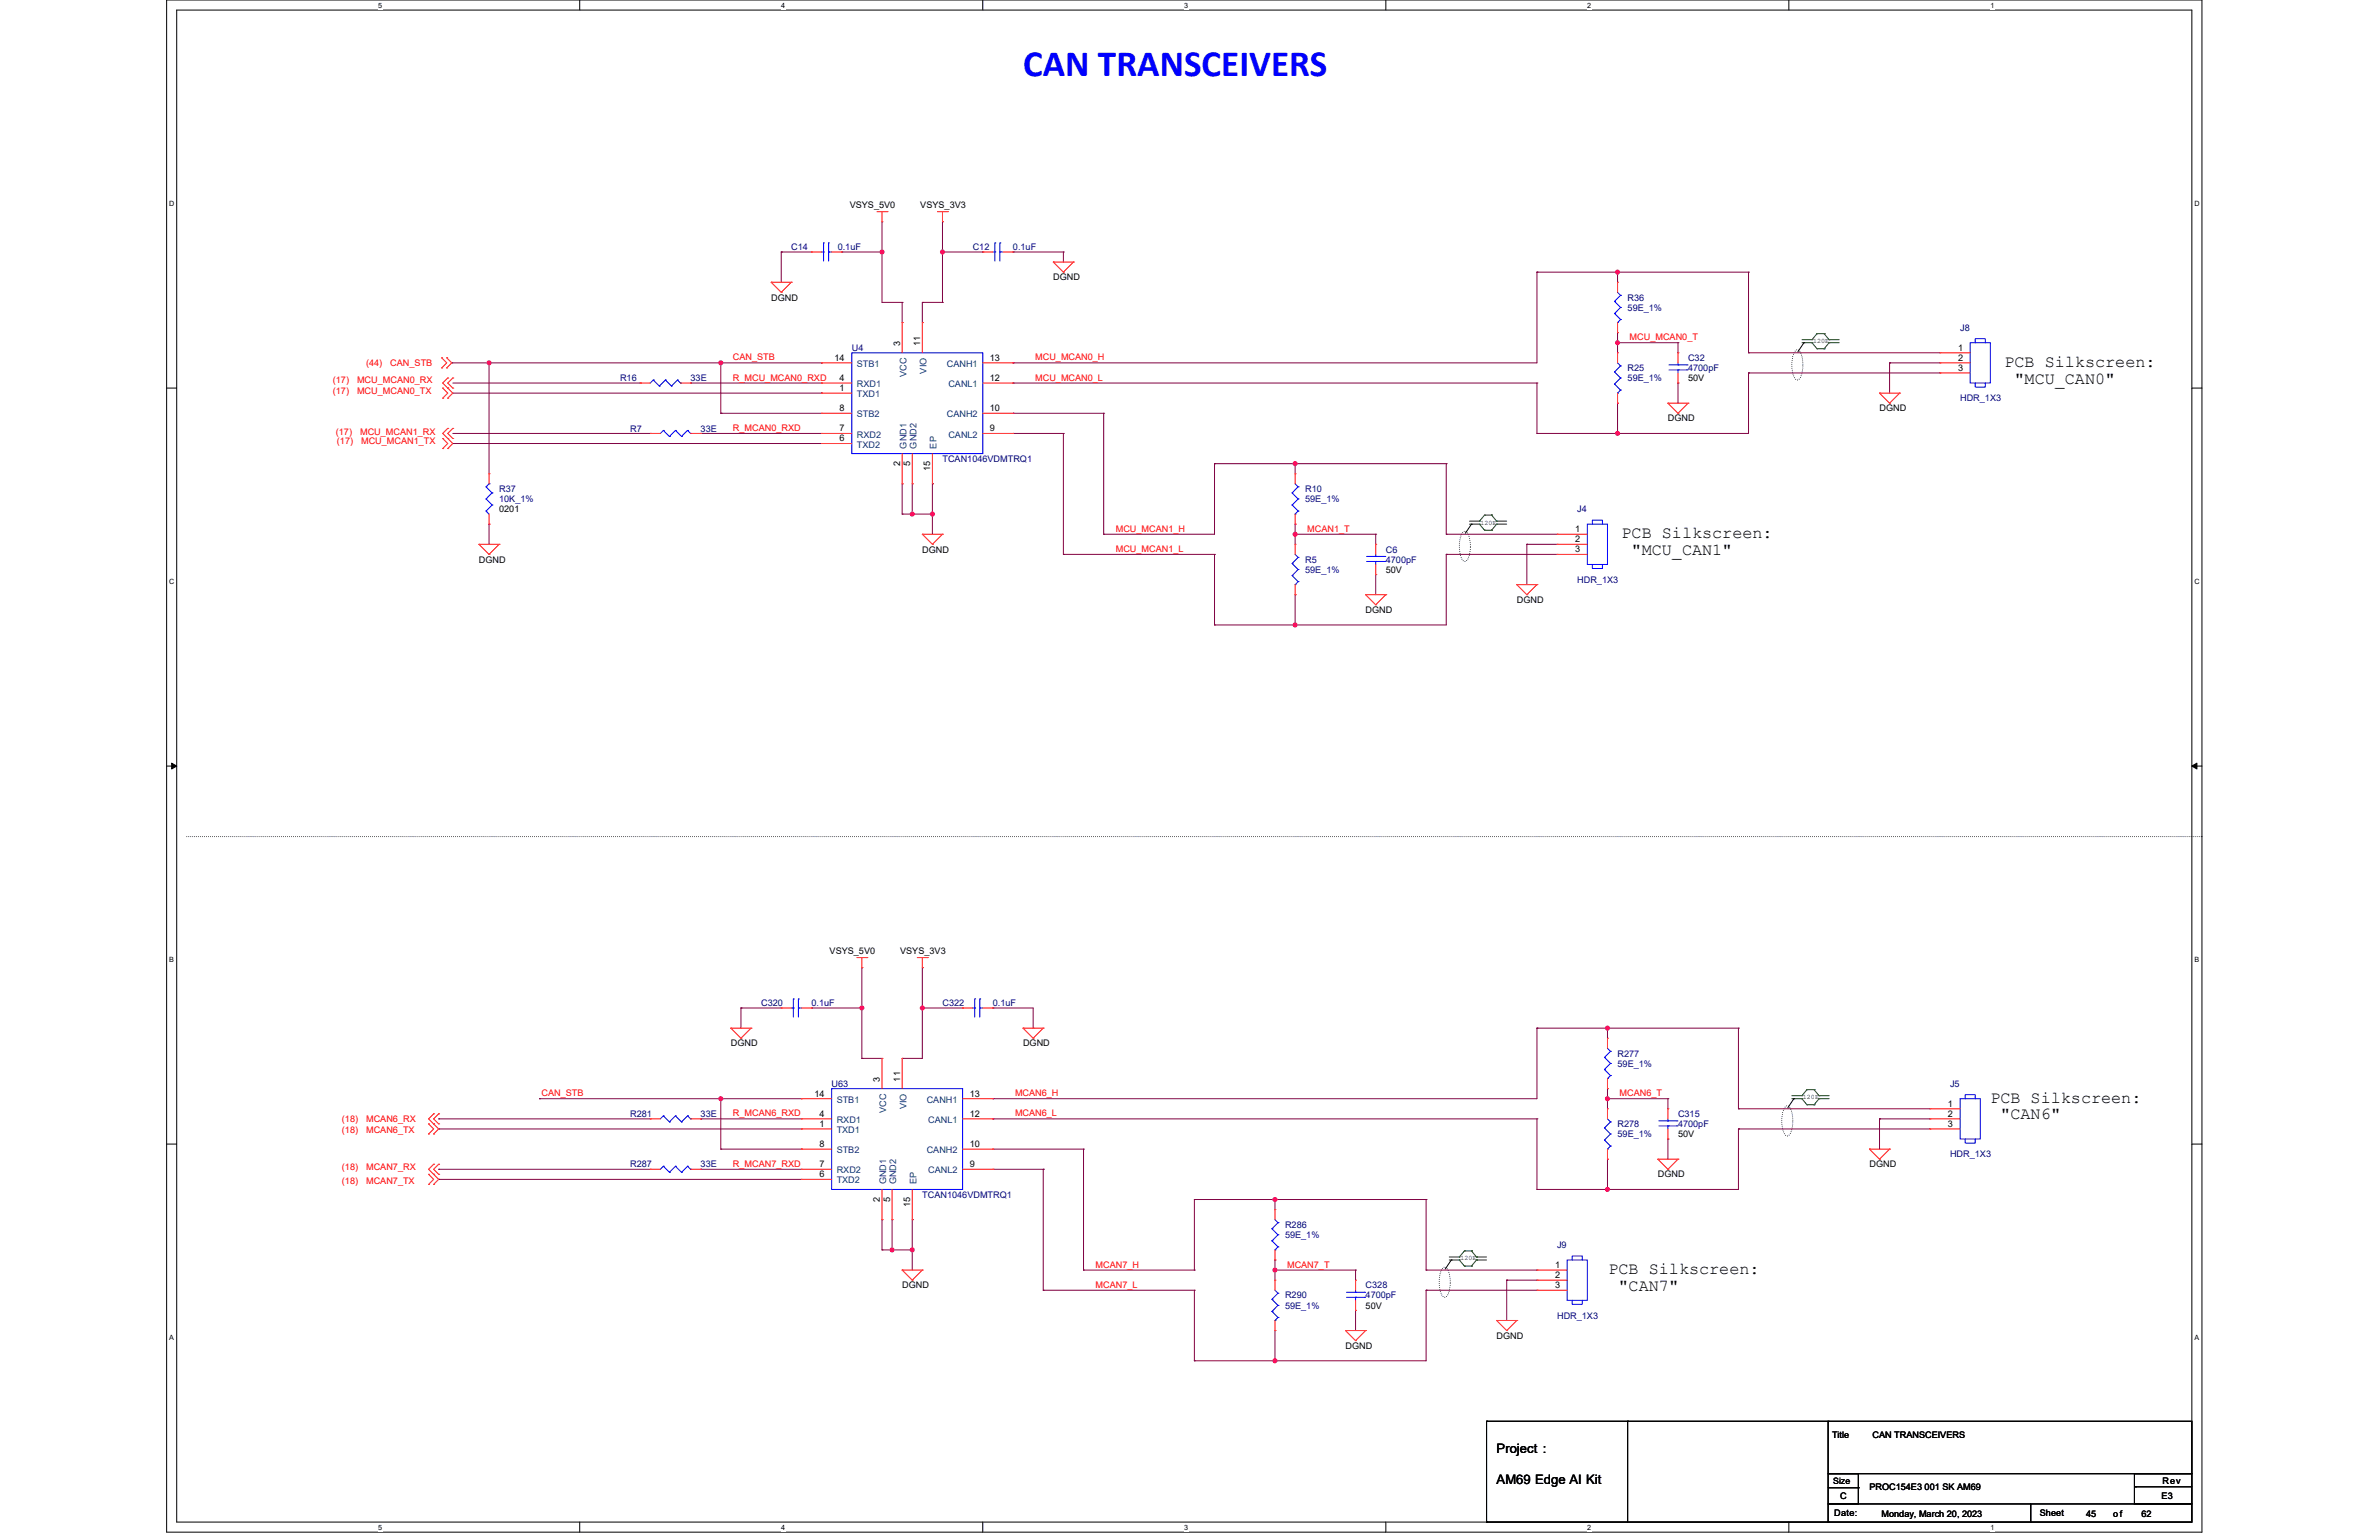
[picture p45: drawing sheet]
<svg xmlns="http://www.w3.org/2000/svg" width="432mm" height="279mm" viewBox="0 0 432 279" stroke-linecap="round" stroke-linejoin="round" font-family="sans-serif">
<defs><g id="words">
<text font-size="6.7" fill="#00f" x="185.7" y="13.7">CAN TRANSCEIVERS</text>
<g font-size="3">
<text x="363.8" y="66.5">PCB Silkscreen:</text>
<text x="365.6" y="69.6">&quot;MCU_CAN0&quot;</text>
<text x="294.3" y="97.6">PCB Silkscreen:</text>
<text x="296.2" y="100.7">&quot;MCU_CAN1&quot;</text>
<text x="361.3" y="200.1">PCB Silkscreen:</text>
<text x="363.1" y="203.1">&quot;CAN6&quot;</text>
<text x="291.9" y="231.1">PCB Silkscreen:</text>
<text x="293.8" y="234.2">&quot;CAN7&quot;</text>
</g>
<g font-size="2.4">
<text x="271.6" y="263.7">Project :</text>
<text x="271.6" y="269.2">AM69 Edge AI Kit</text>
</g>
<g font-size="1.6">
<text x="154.2" y="37.7">VSYS_5V0</text>
<text x="167" y="37.7">VSYS_3V3</text>
<text x="191.2" y="50.9">DGND</text>
<text x="140" y="54.5">DGND</text>
<text x="151.5" y="65.5">14</text>
<text x="163.4" y="62.7" transform="rotate(-90 163.4 62.7)">3</text>
<text x="167" y="62.7" transform="rotate(-90 167 62.7)">11</text>
<text x="179.7" y="65.5">13</text>
<text x="355.4" y="63.6">1</text>
<text x="355.4" y="65.5">2</text>
<text x="152.4" y="70.9">1</text>
<text x="152.4" y="69.1">4</text>
<text x="179.7" y="69.1">12</text>
<text x="306.4" y="69.2">50V</text>
<text x="355.4" y="67.3">3</text>
<text x="152.4" y="74.6">8</text>
<text x="179.7" y="74.6">10</text>
<text x="302.7" y="76.5">DGND</text>
<text x="341.1" y="74.6">DGND</text>
<text x="152.4" y="80.1">6</text>
<text x="152.4" y="78.3">7</text>
<text x="179.7" y="78.3">9</text>
<text x="163.4" y="84.5" transform="rotate(-90 163.4 84.5)">2</text>
<text x="165.2" y="84.5" transform="rotate(-90 165.2 84.5)">5</text>
<text x="168.9" y="85.4" transform="rotate(-90 168.9 85.4)">15</text>
<text x="90.6" y="92.9">0201</text>
<text x="167.4" y="100.2">DGND</text>
<text x="285.9" y="96.6">1</text>
<text x="285.9" y="98.4">2</text>
<text x="285.9" y="100.2">3</text>
<text x="86.9" y="102.1">DGND</text>
<text x="251.5" y="103.9">50V</text>
<text x="247.9" y="111.2">DGND</text>
<text x="275.3" y="109.4">DGND</text>
<text x="150.6" y="173">VSYS_5V0</text>
<text x="163.4" y="173">VSYS_3V3</text>
<text x="132.7" y="189.9">DGND</text>
<text x="185.7" y="189.9">DGND</text>
<text x="159.7" y="196.2" transform="rotate(-90 159.7 196.2)">3</text>
<text x="163.4" y="196.2" transform="rotate(-90 163.4 196.2)">11</text>
<text x="147.8" y="199">14</text>
<text x="148.7" y="202.6">4</text>
<text x="176" y="202.6">12</text>
<text x="176" y="199">13</text>
<text x="353.6" y="200.8">1</text>
<text x="353.6" y="202.6">2</text>
<text x="148.7" y="204.5">1</text>
<text x="148.7" y="208.1">8</text>
<text x="176" y="208.1">10</text>
<text x="304.6" y="206.3">50V</text>
<text x="353.6" y="204.5">3</text>
<text x="148.7" y="213.6">6</text>
<text x="148.7" y="211.8">7</text>
<text x="176" y="211.8">9</text>
<text x="300.9" y="213.6">DGND</text>
<text x="339.3" y="211.8">DGND</text>
<text x="159.7" y="218" transform="rotate(-90 159.7 218)">2</text>
<text x="161.5" y="218" transform="rotate(-90 161.5 218)">5</text>
<text x="165.2" y="218.9" transform="rotate(-90 165.2 218.9)">15</text>
<text x="163.7" y="233.7">DGND</text>
<text x="282.2" y="230.1">1</text>
<text x="282.2" y="231.9">2</text>
<text x="282.2" y="233.7">3</text>
<text x="247.9" y="237.4">50V</text>
<text x="244.2" y="244.7">DGND</text>
<text x="271.6" y="242.9">DGND</text>
<text x="332.5" y="260.8">Title</text>
<text x="339.9" y="260.8">CAN TRANSCEIVERS</text>
<text x="332.7" y="269.2">Size</text>
<text x="392.5" y="269.2">Rev</text>
<text x="332.9" y="275.1">Date:</text>
<text x="334" y="272">C</text>
<text x="339.3" y="270.3">PROC154E3 001 SK AM69</text>
<text x="341.5" y="275.3">Monday, March 20, 2023</text>
<text x="370.2" y="275.1">Sheet</text>
<text x="378.6" y="275.3">45</text>
<text x="383.6" y="275.3">of</text>
<text x="388.7" y="275.3">62</text>
<text x="392.3" y="272">E3</text>
</g>
<g font-size="1.6" fill="#000080">
<text x="143.6" y="45.4">C14</text>
<text x="152" y="45.4">0.1uF</text>
<text x="176.5" y="45.4">C12</text>
<text x="183.9" y="45.4">0.1uF</text>
<text x="295.4" y="54.5">R36</text>
<text x="295.4" y="56.3">59E_1%</text>
<text x="154.6" y="63.7">U4</text>
<text x="306.4" y="65.5">C32</text>
<text x="355.8" y="60">J8</text>
<text x="112.5" y="69.2">R16</text>
<text x="125.3" y="69.2">33E</text>
<text x="295.4" y="67.3">R25</text>
<text x="295.4" y="69.2">59E_1%</text>
<text x="306.4" y="67.3">4700pF</text>
<text x="355.8" y="72.8">HDR_1X3</text>
<text x="114.4" y="78.3">R7</text>
<text x="127.2" y="78.3">33E</text>
<text x="171.1" y="83.8">TCAN1046VDMTRQ1</text>
<text x="90.6" y="89.3">R37</text>
<text x="236.9" y="89.3">R10</text>
<text x="90.6" y="91.1">10K_1%</text>
<text x="236.9" y="91.1">59E_1%</text>
<text x="286.3" y="92.9">J4</text>
<text x="251.5" y="100.2">C6</text>
<text x="236.9" y="102.1">R5</text>
<text x="236.9" y="103.9">59E_1%</text>
<text x="251.5" y="102.1">4700pF</text>
<text x="286.3" y="105.7">HDR_1X3</text>
<text x="138.1" y="182.5">C320</text>
<text x="147.3" y="182.5">0.1uF</text>
<text x="171.1" y="182.5">C322</text>
<text x="180.2" y="182.5">0.1uF</text>
<text x="293.6" y="191.7">R277</text>
<text x="150.9" y="197.2">U63</text>
<text x="293.6" y="193.5">59E_1%</text>
<text x="353.9" y="197.2">J5</text>
<text x="114.4" y="202.7">R281</text>
<text x="127.2" y="202.7">33E</text>
<text x="304.6" y="202.7">C315</text>
<text x="293.6" y="204.5">R278</text>
<text x="293.6" y="206.3">59E_1%</text>
<text x="304.6" y="204.5">4700pF</text>
<text x="353.9" y="210">HDR_1X3</text>
<text x="114.4" y="211.8">R287</text>
<text x="127.2" y="211.8">33E</text>
<text x="167.4" y="217.3">TCAN1046VDMTRQ1</text>
<text x="233.2" y="222.8">R286</text>
<text x="233.2" y="224.6">59E_1%</text>
<text x="282.6" y="226.4">J9</text>
<text x="247.9" y="233.7">C328</text>
<text x="233.2" y="235.6">R290</text>
<text x="233.2" y="237.4">59E_1%</text>
<text x="247.9" y="235.6">4700pF</text>
<text x="282.6" y="239.2">HDR_1X3</text>
</g>
<g font-size="1.6" fill="#f00">
<text x="133" y="65.4">CAN_STB</text>
<text x="187.9" y="65.4">MCU_MCAN0_H</text>
<text x="295.8" y="61.7">MCU_MCAN0_T</text>
<text x="60.4" y="71.5">(17)</text>
<text x="60.4" y="69.5">(17)</text>
<text x="64.8" y="71.5">MCU_MCAN0_TX</text>
<text x="64.8" y="69.5">MCU_MCAN0_RX</text>
<text x="66.5" y="66.4">(44)</text>
<text x="70.8" y="66.4">CAN_STB</text>
<text x="133" y="69.1">R_MCU_MCAN0_RXD</text>
<text x="187.9" y="69.1">MCU_MCAN0_L</text>
<text x="61" y="78.8">(17)</text>
<text x="61.2" y="80.5">(17)</text>
<text x="65.4" y="78.8">MCU_MCAN1_RX</text>
<text x="65.5" y="80.5">MCU_MCAN1_TX</text>
<text x="133" y="78.2">R_MCAN0_RXD</text>
<text x="202.5" y="100.2">MCU_MCAN1_L</text>
<text x="202.5" y="96.5">MCU_MCAN1_H</text>
<text x="237.3" y="96.5">MCAN1_T</text>
<text x="62.1" y="203.6">(18)</text>
<text x="66.5" y="203.6">MCAN6_RX</text>
<text x="98.3" y="198.9">CAN_STB</text>
<text x="133" y="202.6">R_MCAN6_RXD</text>
<text x="184.2" y="202.6">MCAN6_L</text>
<text x="184.2" y="198.9">MCAN6_H</text>
<text x="294" y="198.9">MCAN6_T</text>
<text x="62.1" y="205.6">(18)</text>
<text x="66.5" y="205.6">MCAN6_TX</text>
<text x="62.1" y="214.7">(18)</text>
<text x="62.1" y="212.3">(18)</text>
<text x="66.5" y="214.7">MCAN7_TX</text>
<text x="66.5" y="212.3">MCAN7_RX</text>
<text x="133" y="211.7">R_MCAN7_RXD</text>
<text x="198.9" y="233.7">MCAN7_L</text>
<text x="198.9" y="230">MCAN7_H</text>
<text x="233.6" y="230">MCAN7_T</text>
</g>
<g font-size="1.6" fill="#004080">
<text x="155.5" y="70.2">RXD1</text>
<text x="155.5" y="66.6">STB1</text>
<text x="164.5" y="68.4" transform="rotate(-90 164.5 68.4)">VCC</text>
<text x="168.2" y="67.8" transform="rotate(-90 168.2 67.8)">VIO</text>
<text x="171.9" y="66.6">CANH1</text>
<text x="172.1" y="70.2">CANL1</text>
<text x="155.5" y="72.1">TXD1</text>
<text x="155.5" y="75.7">STB2</text>
<text x="171.9" y="75.7">CANH2</text>
<text x="155.5" y="81.2">TXD2</text>
<text x="155.5" y="79.4">RXD2</text>
<text x="164.5" y="81.4" transform="rotate(-90 164.5 81.4)">GND1</text>
<text x="166.3" y="81.4" transform="rotate(-90 166.3 81.4)">GND2</text>
<text x="170" y="81.4" transform="rotate(-90 170 81.4)">EP</text>
<text x="172.1" y="79.4">CANL2</text>
<text x="151.9" y="203.7">RXD1</text>
<text x="151.9" y="200.1">STB1</text>
<text x="160.9" y="201.9" transform="rotate(-90 160.9 201.9)">VCC</text>
<text x="164.5" y="201.3" transform="rotate(-90 164.5 201.3)">VIO</text>
<text x="168.2" y="200.1">CANH1</text>
<text x="168.5" y="203.7">CANL1</text>
<text x="151.9" y="205.6">TXD1</text>
<text x="151.9" y="209.2">STB2</text>
<text x="168.2" y="209.2">CANH2</text>
<text x="151.9" y="214.7">TXD2</text>
<text x="151.9" y="212.9">RXD2</text>
<text x="160.9" y="214.9" transform="rotate(-90 160.9 214.9)">GND1</text>
<text x="162.7" y="214.9" transform="rotate(-90 162.7 214.9)">GND2</text>
<text x="166.3" y="214.9" transform="rotate(-90 166.3 214.9)">EP</text>
<text x="168.5" y="212.9">CANL2</text>
</g>
<g font-size="1.3">
<text x="68.6" y="1.4">5</text>
<text x="141.8" y="1.4">4</text>
<text x="215" y="1.4">3</text>
<text x="288.1" y="1.4">2</text>
<text x="361.3" y="1.4">1</text>
<text x="30.7" y="37.3">D</text>
<text x="398.3" y="37.3">D</text>
<text x="30.7" y="105.9">C</text>
<text x="398.3" y="105.9">C</text>
<text x="30.7" y="174.5">B</text>
<text x="398.3" y="174.5">B</text>
<text x="30.7" y="243">A</text>
<text x="398.3" y="243">A</text>
<text x="68.6" y="277.5">5</text>
<text x="141.8" y="277.5">4</text>
<text x="215" y="277.5">3</text>
<text x="288.1" y="277.5">2</text>
<text x="361.3" y="277.5">1</text>
</g>
<g font-size="1.2">
<text x="329.1" y="62.2">120E</text>
<text x="268.7" y="95.2">120E</text>
<text x="327.2" y="199.4">120E</text>
<text x="265.1" y="228.7">120E</text>
</g>
</g></defs>
<path d="M30.2 0h369.5v278h-369.5zM32.1 1.8h365.7v274.3h-365.7z" fill="none" stroke="#000" stroke-width=".18"/>
<g fill="#fff">
<path d="M68.7 .2h.7v1.4h-.7z"/>
<path d="M68.7 276.3h.7v1.5h-.7z"/>
</g>
<path d="M105.2 0v1.8M105.2 276.1v1.9" fill="none" stroke="#000" stroke-width=".18"/>
<g fill="#fff">
<path d="M141.8 .2h.7v1.4h-.7z"/>
<path d="M141.8 276.3h.7v1.5h-.7z"/>
</g>
<path d="M178.4 0v1.8M178.4 276.1v1.9" fill="none" stroke="#000" stroke-width=".18"/>
<g fill="#fff">
<path d="M215 .2h.7v1.4h-.7z"/>
<path d="M215 276.3h.7v1.5h-.7z"/>
</g>
<path d="M251.5 0v1.8M251.5 276.1v1.9" fill="none" stroke="#000" stroke-width=".18"/>
<g fill="#fff">
<path d="M288.1 .2h.7v1.4h-.7z"/>
<path d="M288.1 276.3h.7v1.5h-.7z"/>
</g>
<path d="M324.7 0v1.8M324.7 276.1v1.9" fill="none" stroke="#000" stroke-width=".18"/>
<g fill="#fff">
<path d="M361.3 .2h.7v1.4h-.7z"/>
<path d="M361.3 276.3h.7v1.5h-.7z"/>
<path d="M30.7 36.1h1v1.5h-1z"/>
<path d="M398.3 36.1h.9v1.5h-.9z"/>
<path d="M30.7 104.7h1v1.5h-1z"/>
<path d="M398.3 104.7h.9v1.5h-.9z"/>
</g>
<path d="M30.2 70.4h1.9M397.8 70.4h1.9" fill="none" stroke="#000" stroke-width=".18"/>
<g fill="#fff">
<path d="M30.7 173.3h.9v1.4h-.9z"/>
<path d="M398.3 173.3h.9v1.4h-.9z"/>
</g>
<path d="M30.2 139h1.9M31.2 138.5l.9 .5-.9 .5zM397.8 139l.9-.5v1zM397.8 139h1.9" fill="none" stroke="#000" stroke-width=".18"/>
<path d="M31.2 138.5l.9 .5-.9 .5zM397.8 139l.9-.5v1z" fill="#000"/>
<g fill="#fff">
<path d="M30.7 241.9h.9v1.4h-.9z"/>
<path d="M398.3 241.9h.9v1.4h-.9z"/>
</g>
<path d="M327.4 62.2h.1M327.4 62.2l-1.1 1.6M267.1 95.1h.1M267.1 95.1l-1.1 1.6M325.6 199.3h.1M325.6 199.3l-1.1 1.7M30.2 207.6h1.9M397.8 207.6h1.9M263.4 228.6h.1M263.4 228.6l-1.1 1.6" fill="none" stroke="#000" stroke-width=".18"/>
<g fill="none" stroke="#008000" stroke-width=".18">
<path d="M327.1 61.6h1.8M327.1 62.2h1.8M328.9 61.6h.1M328.9 62.2h.1M328.9 62.2l.9 1.1M329.8 60.5h.1M329.8 63.3h.1M329.8 60.5l-.9 1.1M329.8 60.5h1.3M329.8 63.3h1.3M331.1 60.5h.1M331.1 63.3h.1"/>
<path d="M331.1 60.5l.9 1.1M332 61.6h.1M332 62.2h.1M332 61.6h1.8M332 62.2h1.8M332 62.2l-.9 1.1M266.7 94.6h1.8M266.7 95.1h1.8M268.5 94.6h.1M268.5 95.1h.1M268.5 95.1l.9 1.1M269.4 93.5h.1"/>
<path d="M269.4 96.2h.1M269.4 93.5l-.9 1.1M269.4 93.5h1.3M269.4 96.2h1.3M270.7 93.5h.1M270.7 96.2h.1M270.7 93.5l.9 1.1M271.6 94.6h.1M271.6 95.1h.1M271.6 94.6h1.9M271.6 95.1h1.9M271.6 95.1l-.9 1.1"/>
<path d="M325.2 198.8h1.9M325.2 199.3h1.9M327.1 198.8h.1M327.1 199.3h.1M327.1 199.3l.9 1.1M328 197.7h.1M328 197.7l-.9 1.1M328 197.7h1.3M329.3 197.7h.1M329.3 197.7l.9 1.1M330.2 198.8h.1M330.2 199.3h.1"/>
<path d="M330.2 198.8h1.8M330.2 199.3h1.8M330.2 199.3l-.9 1.1M328 200.4h.1M328 200.4h1.3M329.3 200.4h.1M263 228.1h1.9M263 228.6h1.9M264.9 228.1h.1M264.9 228.6h.1M264.9 228.6l.9 1.1M265.8 227h.1"/>
<path d="M265.8 229.7h.1M265.8 227l-.9 1.1M265.8 227h1.3M265.8 229.7h1.3M267.1 227h.1M267.1 229.7h.1M267.1 227l.9 1.1M268 228.1h.1M268 228.6h.1M268 228.1h1.8M268 228.6h1.8M268 228.6l-.9 1.1"/>
</g>
<path d="M326 63.6l.2-.1a1.46 1.46 0 0 1 .9 1.3 5.2 5.2 0 0 1-.6 4l-.3 .1a1.46 1.46 0 0 1-.8-1.3l-.1-.7a4.4 4.4 0 0 1 .7-3.3zM265.6 96.5l.3-.1a1.46 1.46 0 0 1 .8 1.3 5.2 5.2 0 0 1-.6 4.1l-.2 .1a1.46 1.46 0 0 1-.9-1.4l-.1-.7a4.4 4.4 0 0 1 .7-3.3zM33.9 151.8h365.8M399.7 151.8h.1M324.1 200.7l.3-.1a1.46 1.46 0 0 1 .9 1.4 5.2 5.2 0 0 1-.6 4l-.3 .1a1.46 1.46 0 0 1-.9-1.4l-.1-.6a4.4 4.4 0 0 1 .7-3.4zM262 230l.2-.1a1.46 1.46 0 0 1 .9 1.3 5.2 5.2 0 0 1-.6 4.1l-.3 .1a1.46 1.46 0 0 1-.8-1.4l-.1-.7a4.4 4.4 0 0 1 .7-3.3z" fill="none" stroke="#000" stroke-width=".18" stroke-dasharray="0 .4"/>
<path d="M156.4 175.6h.1M156.4 175.6v7.3M167.4 175.6h.1M167.4 175.6v16.4M167.4 182.9h.1M167.4 182.9h7.3M180.2 182.9h.1M180.2 182.9h7.3v3.6M187.5 186.5h.1" fill="none" stroke="#800040" stroke-width=".18"/>
<circle cx="167.4" cy="182.9" r=".37" fill="#f0f"/>
<circle cx="167.4" cy="182.9" r=".37" fill="none" stroke="#f0f" stroke-width=".18"/>
<path d="M147.3 182.9h.1M147.3 182.9h9.1" fill="none" stroke="#800040" stroke-width=".18"/>
<circle cx="156.4" cy="182.9" r=".37" fill="#f0f"/>
<circle cx="156.4" cy="182.9" r=".37" fill="none" stroke="#f0f" stroke-width=".18"/>
<path d="M134.5 182.9h.1M134.5 182.9v3.6M134.5 182.9h7.3M180.2 203h.1M180.2 203h98.8M279 203h.1M279 203v12.8M165.6 226.8h.1M165.6 226.8v3.6" fill="none" stroke="#800040" stroke-width=".18"/>
<circle cx="165.6" cy="226.8" r=".37" fill="#f0f"/>
<circle cx="165.6" cy="226.8" r=".37" fill="none" stroke="#f0f" stroke-width=".18"/>
<path d="M180.2 199.3h.1M180.2 199.3h98.8M291.8 197.5h.1M291.8 197.5v1.8" fill="none" stroke="#800040" stroke-width=".18"/>
<circle cx="291.8" cy="199.3" r=".37" fill="#f0f"/>
<circle cx="291.8" cy="199.3" r=".37" fill="none" stroke="#f0f" stroke-width=".18"/>
<path d="M291.8 199.3h.1M291.8 199.3h10.9M291.8 199.3v1.9M302.7 199.3h.1M302.7 199.3v1.9M291.8 210.3h.1M291.8 215.8h.1M291.8 210.3v5.5M291.8 215.8h23.7M302.7 206.7h.1M302.7 206.7v3.6" fill="none" stroke="#800040" stroke-width=".18"/>
<circle cx="291.8" cy="215.8" r=".37" fill="#f0f"/>
<circle cx="291.8" cy="215.8" r=".37" fill="none" stroke="#f0f" stroke-width=".18"/>
<path d="M291.8 186.5h.1M291.8 186.5h23.7M315.5 186.5h.1M315.5 186.5v14.7M315.5 204.8h.1M315.5 201.2h.1M315.5 204.8v11M315.5 204.8h34.8M315.5 201.2h34.8" fill="none" stroke="#800040" stroke-width=".18"/>
<circle cx="291.8" cy="186.5" r=".37" fill="#f0f"/>
<circle cx="291.8" cy="186.5" r=".37" fill="none" stroke="#f0f" stroke-width=".18"/>
<g fill="none" stroke="#800040" stroke-width=".18">
<path d="M279 186.5h.1M279 186.5h12.8M279 186.5v12.8M291.8 186.5h.1M291.8 186.5v1.9M79.6 204.8h.1M79.6 203h.1M79.6 203h38.4M79.6 204.8h65.9M127.2 203h.1M127.2 203h18.3M279 215.8h.1"/>
<path d="M279 215.8h12.8M341.1 203h.1M341.1 203h9.2M341.1 203v5.5M160.1 221.3h.1M160.1 226.8h.1M160.1 221.3v5.5M160.1 226.8h5.5M161.9 221.3h.1M161.9 221.3v5.5M165.6 226.8h.1"/>
</g>
<circle cx="161.9" cy="226.8" r=".37" fill="#f0f"/>
<circle cx="161.9" cy="226.8" r=".37" fill="none" stroke="#f0f" stroke-width=".18"/>
<g fill="none" stroke="#800040" stroke-width=".18">
<path d="M156.4 182.9h.1M156.4 192h.1M156.4 192h3.7M156.4 182.9v9.1M163.7 192h.1M163.7 192h3.7M79.6 214h.1M79.6 212.1h.1M79.6 212.1h38.4M79.6 214h65.9M127.2 212.1h.1M127.2 212.1h18.3"/>
<path d="M165.6 221.3h.1M165.6 221.3v5.5M189.4 234.1h.1M189.4 234.1h27.4M216.8 234.1h.1M216.8 234.1v12.8M231.4 228.6h.1M231.4 230.4h.1M231.4 228.6v1.8M231.4 230.4h14.6M246 230.4h.1M246 230.4v1.9"/>
</g>
<circle cx="231.4" cy="230.4" r=".37" fill="#f0f"/>
<circle cx="231.4" cy="230.4" r=".37" fill="none" stroke="#f0f" stroke-width=".18"/>
<path d="M231.4 230.4h.1M231.4 230.4v1.9M246 237.7h.1M246 237.7v3.7M231.4 241.4h.1M231.4 241.4v5.5" fill="none" stroke="#800040" stroke-width=".18"/>
<circle cx="231.4" cy="246.9" r=".37" fill="#f0f"/>
<circle cx="231.4" cy="246.9" r=".37" fill="none" stroke="#f0f" stroke-width=".18"/>
<path d="M231.4 217.6h.1M231.4 217.6h27.4M258.8 217.6h.1M258.8 217.6v12.8M258.8 234.1h.1M258.8 230.4h.1M258.8 234.1v12.8h-27.4M258.8 234.1h20.2M258.8 230.4h20.2M231.4 246.9h.1" fill="none" stroke="#800040" stroke-width=".18"/>
<circle cx="231.4" cy="217.6" r=".37" fill="#f0f"/>
<circle cx="231.4" cy="217.6" r=".37" fill="none" stroke="#f0f" stroke-width=".18"/>
<g fill="none" stroke="#800040" stroke-width=".18">
<path d="M152.8 45.7h.1M152.8 45.7h7.3M160.1 45.7h.1M160.1 40.2v14.7h3.6M163.7 54.9h.1M163.7 58.5h.1M163.7 54.9v3.6M180.2 208.5h16.5M180.2 212.1h9.2M189.4 212.1h.1M189.4 212.1v22M196.7 208.5h.1"/>
<path d="M196.7 208.5v21.9M216.8 217.6h.1M216.8 217.6h14.6M216.8 217.6v12.8M231.4 217.6h.1M231.4 217.6v1.9M196.7 230.4h.1M196.7 230.4h20.1M216.8 230.4h.1M273.5 232.3h.1M273.5 232.3h5.5M273.5 232.3v7.3"/>
<path d="M216.8 246.9h.1M216.8 246.9h14.6"/>
</g>
<circle cx="160.1" cy="45.7" r=".37" fill="#f0f"/>
<circle cx="160.1" cy="45.7" r=".37" fill="none" stroke="#f0f" stroke-width=".18"/>
<path d="M171.1 54.9h.1M178.4 45.7h.1M178.4 45.7h-7.3v9.2" fill="none" stroke="#800040" stroke-width=".18"/>
<circle cx="171.1" cy="45.7" r=".37" fill="#f0f"/>
<circle cx="171.1" cy="45.7" r=".37" fill="none" stroke="#f0f" stroke-width=".18"/>
<path d="M167.4 54.9h.1M167.4 58.5h.1M167.4 54.9h3.7M167.4 54.9v3.6M163.7 87.8h.1M163.7 93.3h.1M163.7 87.8v5.5M165.6 87.8h.1M165.6 87.8v5.5h-1.9M169.2 93.3h.1M169.2 93.3v3.6" fill="none" stroke="#800040" stroke-width=".18"/>
<circle cx="165.6" cy="93.3" r=".37" fill="#f0f"/>
<circle cx="165.6" cy="93.3" r=".37" fill="none" stroke="#f0f" stroke-width=".18"/>
<path d="M165.6 93.3h3.6M169.2 93.3h.1M169.2 87.8h.1M169.2 87.8v5.5" fill="none" stroke="#800040" stroke-width=".18"/>
<circle cx="169.2" cy="93.3" r=".37" fill="#f0f"/>
<circle cx="169.2" cy="93.3" r=".37" fill="none" stroke="#f0f" stroke-width=".18"/>
<path d="M235.1 96.9h.1M235.1 96.9h14.6M249.7 96.9h.1M249.7 96.9v1.9" fill="none" stroke="#800040" stroke-width=".18"/>
<circle cx="235.1" cy="96.9" r=".37" fill="#f0f"/>
<circle cx="235.1" cy="96.9" r=".37" fill="none" stroke="#f0f" stroke-width=".18"/>
<path d="M235.1 113.4h.1M235.1 113.4h27.4M249.7 104.2h.1M249.7 104.2v3.7" fill="none" stroke="#800040" stroke-width=".18"/>
<circle cx="235.1" cy="113.4" r=".37" fill="#f0f"/>
<circle cx="235.1" cy="113.4" r=".37" fill="none" stroke="#f0f" stroke-width=".18"/>
<path d="M235.1 84.1h.1M235.1 84.1h27.4M262.5 96.9h.1M262.5 84.1h.1M262.5 84.1v12.8M262.5 96.9h20.1M262.5 100.6h.1M262.5 100.6v12.8M262.5 100.6h20.1" fill="none" stroke="#800040" stroke-width=".18"/>
<circle cx="235.1" cy="84.1" r=".37" fill="#f0f"/>
<circle cx="235.1" cy="84.1" r=".37" fill="none" stroke="#f0f" stroke-width=".18"/>
<g fill="none" stroke="#800040" stroke-width=".18">
<path d="M141.8 45.7h.1M141.8 45.7v5.5M141.8 45.7h5.5M171.1 40.2h.1M171.1 40.2v5.5M183.9 45.7h.1M183.9 45.7h9.1M193 45.7h.1M193 45.7v1.8M82 65.8h.1M82 65.8h6.8M82.2 78.6h35.8"/>
<path d="M82.2 69.5h34M82.2 71.3h66.9M116.2 69.5h.1M118 78.6h.1M125.3 69.5h.1M125.3 69.5h23.8M127.2 78.6h.1M127.2 78.6h21.9M130.8 75h.1M130.8 75h18.3M149.1 71.3h.1M183.9 75h.1"/>
<path d="M183.9 78.6h.1M183.9 75h16.4M183.9 78.6h9.1M193 78.6h.1M193 78.6v22M200.3 75h.1M200.3 75v21.9M293.6 60.4h.1M293.6 62.2h.1M293.6 60.4v1.8M293.6 62.2h11M304.6 62.2h.1"/>
<path d="M304.6 62.2v1.8M82.2 80.5h66.9M149.1 80.5h.1M200.3 96.9h.1M220.4 84.1h.1M220.4 84.1v12.8h-20.1M220.4 84.1h14.7M235.1 95.1h.1M235.1 96.9h.1M235.1 84.1h.1M235.1 84.1v1.9M235.1 95.1v3.7"/>
<path d="M277.1 98.8h.1M277.1 98.8h5.5M277.1 98.8v7.3M193 100.6h.1M193 100.6h27.4M220.4 100.6h.1M220.4 113.4h.1M220.4 100.6v12.8M235.1 107.9h.1M235.1 107.9v5.5h-14.7"/>
</g>
<circle cx="293.6" cy="62.2" r=".37" fill="#f0f"/>
<circle cx="293.6" cy="62.2" r=".37" fill="none" stroke="#f0f" stroke-width=".18"/>
<path d="M293.6 62.2h.1M293.6 73.2h.1M293.6 78.6h.1M293.6 62.2v1.8M293.6 73.2v5.4M293.6 78.6h23.8M304.6 69.5h.1M304.6 69.5v3.7" fill="none" stroke="#800040" stroke-width=".18"/>
<circle cx="293.6" cy="78.6" r=".37" fill="#f0f"/>
<circle cx="293.6" cy="78.6" r=".37" fill="none" stroke="#f0f" stroke-width=".18"/>
<path d="M293.6 49.4h.1M293.6 49.4h23.8M317.4 49.4h.1M317.4 49.4v14.6M317.4 67.7h.1M317.4 64h.1M317.4 67.7v10.9M317.4 67.7h34.7M317.4 64h34.7" fill="none" stroke="#800040" stroke-width=".18"/>
<circle cx="293.6" cy="49.4" r=".37" fill="#f0f"/>
<circle cx="293.6" cy="49.4" r=".37" fill="none" stroke="#f0f" stroke-width=".18"/>
<g fill="none" stroke="#800040" stroke-width=".18">
<path d="M279 49.4h.1M279 49.4v16.4h-95.1M279 49.4h14.6M293.6 49.4h.1M293.6 49.4v1.8M130.8 75h.1M130.8 65.8v9.2M183.9 69.5h.1M183.9 65.8h.1M183.9 69.5h95.1M279 78.6h.1M279 69.5h.1"/>
<path d="M279 78.6h14.6M279 69.5v9.1M343 65.8h.1M343 65.8h9.1M343 65.8v5.5"/>
</g>
<circle cx="130.8" cy="65.8" r=".37" fill="#f0f"/>
<circle cx="130.8" cy="65.8" r=".37" fill="none" stroke="#f0f" stroke-width=".18"/>
<path d="M88.8 65.8h.1M88.8 65.8v20.2M130.8 65.8h18.3M149.1 65.8h.1M88.8 95.1h.1M88.8 95.1v3.7M145.5 199.3h.1M145.5 199.3h-14.7v9.2M130.8 208.5h.1M130.8 208.5h14.7M145.5 208.5h.1" fill="none" stroke="#800040" stroke-width=".18"/>
<circle cx="88.8" cy="65.8" r=".37" fill="#f0f"/>
<circle cx="88.8" cy="65.8" r=".37" fill="none" stroke="#f0f" stroke-width=".18"/>
<path d="M88.8 65.8h42M130.8 65.8h.1M97.9 199.3h.1M97.9 199.3h32.9" fill="none" stroke="#800040" stroke-width=".18"/>
<circle cx="130.8" cy="199.3" r=".37" fill="#f0f"/>
<circle cx="130.8" cy="199.3" r=".37" fill="none" stroke="#f0f" stroke-width=".18"/>
<g fill="none" stroke="#f00" stroke-width=".18">
<path d="M159.2 38.4h1.8M160.1 38.4v1.8M161 38.4h.1M170.1 38.4h1.9M171.1 38.4v1.8M172 38.4h.1M140 51.2h.1M140 51.2h3.6M140 51.2l1.8 1.8M141.8 53h.1M143.6 51.2h.1M143.6 51.2l-1.8 1.8"/>
<path d="M147.3 45.7h.1M147.3 45.7h1.8M150.9 45.7h1.9M152.8 45.7h.1M160.1 40.2h.1M163.7 58.5h.1M163.7 58.5v5.5M167.4 58.5h.1M167.4 58.5v5.5M171.1 40.2h.1M178.4 45.7h.1M178.4 45.7h1.8"/>
<path d="M182 45.7h1.9M183.9 45.7h.1M191.2 47.5h.1M191.2 47.5h3.6M191.2 47.5l1.8 1.9M193 49.4h.1M194.8 47.5h.1M194.8 47.5l-1.8 1.9M293.6 51.2h.1M293.6 51.2v1.8M293.6 58.5v1.9M80.2 66.8h.1"/>
<path d="M80.2 64.9h.1M80.2 64.9l.9 .9-.9 1M80.4 79.6h.1M80.4 72.2h.1M80.4 70.4h.1M80.4 79.6l.9 .9-.9 .9M80.4 70.4l.9 .9-.9 .9M81.1 64.9h.1M81.1 66.8h.1M81.1 64.9l.9 .9-.9 1M81.3 79.6h.1M81.3 77.7h.1"/>
<path d="M81.3 70.4h.1M81.3 72.2h.1M81.3 68.6h.1M81.3 77.7l-.9 .9 1.8 1.9-.9 .9M81.3 68.6l-.9 .9 1.8 1.8-.9 .9M82.2 77.7h.1M82.2 79.6h.1M82.2 68.6h.1M82.2 70.4h.1M82.2 77.7l-.9 .9 .9 1M82.2 68.6l-.9 .9 .9 .9M116.2 69.5h.1"/>
<path d="M116.2 69.5h1.8M118 78.6h.1M118 78.6h1.9M123.5 69.5h1.8M125.3 69.5h.1M125.3 78.6h1.9M127.2 78.6h.1M149.1 71.3h.1M149.1 69.5h.1M149.1 78.6h.1M149.1 75h.1M149.1 65.8h.1"/>
<path d="M149.1 71.3h5.5M149.1 69.5h5.5M149.1 78.6h5.5M149.1 75h5.5M149.1 65.8h5.5M178.4 69.5h5.5M178.4 78.6h5.5M178.4 75h5.5M178.4 65.8h5.5M183.9 78.6h.1M183.9 75h.1M183.9 69.5h.1"/>
<path d="M183.9 65.8h.1M293.6 64h.1M293.6 73.2h.1M293.6 60.4h.1M293.6 64v1.8M293.6 71.3v1.9M302.7 73.2h.1M302.7 73.2h3.7M302.7 73.2l1.9 1.8M304.6 75h.1M304.6 64h.1M304.6 69.5h.1"/>
<path d="M304.6 64v1.8M304.6 67.7v1.8M306.4 73.2h.1M306.4 73.2l-1.8 1.8M341.1 71.3h.1M341.1 71.3h3.7M341.1 71.3l1.9 1.9M343 73.2h.1M344.8 71.3h.1M344.8 71.3l-1.8 1.9M352.1 64h.1M352.1 65.8h.1"/>
<path d="M352.1 67.7h.1M352.1 65.8h5.5M352.1 64h5.5M352.1 67.7h5.5M80.4 81.4h.1M81.3 81.4h.1M86.9 98.8h.1M86.9 98.8h3.7M86.9 98.8l1.9 1.8M88.8 95.1h.1M88.8 86h.1M88.8 86v1.8"/>
<path d="M88.8 93.3v1.8M90.6 98.8h.1M90.6 98.8l-1.8 1.8M149.1 80.5h.1M149.1 80.5h5.5M163.7 87.8h.1M163.7 82.3v5.5M165.6 87.8h.1M165.6 82.3v5.5M167.4 96.9h.1M167.4 96.9h3.7M167.4 96.9l1.8 1.9"/>
<path d="M169.2 98.8h.1M169.2 87.8h.1M169.2 82.3v5.5M171.1 96.9h.1M171.1 96.9l-1.9 1.9M235.1 98.8h.1M235.1 86h.1M235.1 95.1h.1M235.1 86v1.8M235.1 93.3v1.8M235.1 98.8v1.8M249.7 98.8h.1"/>
<path d="M249.7 98.8v1.8M282.6 96.9h.1M282.6 98.8h.1M282.6 96.9h5.5M282.6 98.8h5.5M88.8 100.6h.1M235.1 107.9h.1M235.1 106.1v1.8M247.9 107.9h.1M247.9 107.9h3.6M247.9 107.9l1.8 1.8M249.7 109.7h.1"/>
<path d="M249.7 104.2h.1M249.7 102.4v1.8M251.5 107.9h.1M251.5 107.9l-1.8 1.8M275.3 106.1h.1M275.3 106.1h3.7M275.3 106.1l1.8 1.8M277.1 107.9h.1M279 106.1h.1M279 106.1l-1.9 1.8M282.6 100.6h.1M282.6 100.6h5.5"/>
<path d="M155.5 173.7h1.8M156.4 175.6h.1M156.4 173.7v1.9M157.3 173.7h.1M166.5 173.7h1.8M167.4 175.6h.1M167.4 173.7v1.9M168.3 173.7h.1M132.7 186.5h.1M132.7 186.5h3.6M132.7 186.5l1.8 1.9M134.5 188.4h.1"/>
<path d="M136.3 186.5h.1M136.3 186.5l-1.8 1.9M141.8 182.9h.1M141.8 182.9h1.8M145.5 199.3h.1M145.5 182.9h1.8M145.5 199.3h5.4M147.3 182.9h.1M160.1 192h.1M160.1 192v5.5M163.7 192h.1M163.7 192v5.5"/>
<path d="M174.7 182.9h.1M174.7 182.9h1.8M174.7 199.3h5.5M178.4 182.9h1.8M180.2 199.3h.1M180.2 182.9h.1M185.7 186.5h.1M185.7 186.5h3.7M185.7 186.5l1.8 1.9M187.5 188.4h.1M189.4 186.5h.1M189.4 186.5l-1.9 1.9"/>
<path d="M291.8 188.4h.1M291.8 197.5h.1M291.8 188.4v1.8M291.8 195.7v1.8M77.8 205.7h.1M77.8 203.9h.1M77.8 214.9h.1M77.8 213.1h.1M77.8 203.9l.9 .9-.9 .9M77.8 213.1l.9 .9-.9 .9M78.7 203.9h.1M78.7 205.7h.1"/>
<path d="M78.7 202.1h.1M78.7 213.1h.1M78.7 214.9h.1M78.7 211.2h.1M78.7 202.1l-.9 .9 1.8 1.8-.9 .9M78.7 211.2l-.9 .9 1.8 1.9-.9 .9M79.6 202.1h.1M79.6 203.9h.1M79.6 211.2h.1M79.6 213.1h.1M79.6 202.1l-.9 .9 .9 .9M79.6 211.2l-.9 .9 .9 1"/>
<path d="M118 203h.1M118 212.1h.1M118 203h1.9M118 212.1h1.9M125.3 203h1.9M125.3 212.1h1.9M127.2 203h.1M127.2 212.1h.1M145.5 204.8h.1M145.5 203h.1M145.5 214h.1M145.5 212.1h.1"/>
<path d="M145.5 208.5h.1M145.5 208.5h5.4M145.5 204.8h5.4M145.5 203h5.4M145.5 214h5.4M145.5 212.1h5.4M160.1 215.8v5.5M161.9 215.8v5.5M165.6 215.8v5.5M174.7 208.5h5.5M174.7 203h5.5M174.7 212.1h5.5"/>
<path d="M180.2 212.1h.1M180.2 208.5h.1M180.2 203h.1M231.4 219.5h.1M231.4 219.5v1.8M291.8 201.2h.1M291.8 210.3h.1M291.8 201.2v1.8M291.8 208.5v1.8M300.9 210.3h.1M300.9 210.3h3.7M300.9 210.3l1.8 1.8"/>
<path d="M302.7 212.1h.1M302.7 201.2h.1M302.7 206.7h.1M302.7 201.2v1.8M302.7 204.8v1.9M304.6 210.3h.1M304.6 210.3l-1.9 1.8M339.3 208.5h.1M339.3 208.5h3.7M339.3 208.5l1.8 1.8M341.1 210.3h.1M343 208.5h.1"/>
<path d="M343 208.5l-1.9 1.8M350.3 201.2h.1M350.3 203h.1M350.3 204.8h.1M350.3 204.8h5.5M350.3 203h5.5M350.3 201.2h5.5M160.1 221.3h.1M161.9 221.3h.1M163.7 230.4h.1M163.7 230.4h3.7M163.7 230.4l1.9 1.9"/>
<path d="M165.6 232.3h.1M165.6 221.3h.1M167.4 230.4h.1M167.4 230.4l-1.8 1.9M231.4 228.6h.1M231.4 232.3h.1M231.4 226.8v1.8M231.4 232.3v1.8M231.4 239.6v1.8M246 232.3h.1M246 237.7h.1M246 232.3v1.8"/>
<path d="M246 235.9v1.8M271.6 239.6h.1M271.6 239.6h3.7M271.6 239.6l1.9 1.8M275.3 239.6h.1M275.3 239.6l-1.8 1.8M279 230.4h.1M279 232.3h.1M279 234.1h.1M279 230.4h5.4M279 232.3h5.4M279 234.1h5.4"/>
<path d="M231.4 241.4h.1M244.2 241.4h.1M244.2 241.4h3.7M244.2 241.4l1.8 1.8M246 243.2h.1M247.9 241.4h.1M247.9 241.4l-1.9 1.8M273.5 241.4h.1"/>
</g>
<g fill="none" stroke="#000" stroke-width=".18">
<path d="M269.8 257.9h.1M269.8 257.9h62.2M269.8 257.9v18.2M295.4 257.9h.1M295.4 257.9v18.2M331.8 257.9h66v9.5h-66zM269.8 276.1h.1M269.8 276.1h62.2M331.8 267.4h5.5v5.5h-5.5zM331.8 272.9h36.8v3.2h-36.8zM331.8 269.9h5.5M337.3 269.9h.1"/>
<path d="M368.6 272.9h29.2v3.2h-29.2zM387.4 267.4h10.4v5.5h-10.4zM387.6 269.7h.1M387.6 269.7h10.2"/>
</g>
<g fill="none" stroke="#00f" stroke-width=".18">
<path d="M149.1 45.7h.4M149.5 45.7h.1M149.5 44.1h.1M149.5 44.1v3.3M150.4 44.1h.1M150.4 45.7h.1M150.4 45.7h.5M150.4 44.1v3.3M180.2 45.7h.4M180.6 45.7h.1M180.6 44.1h.1M180.6 44.1v3.3"/>
<path d="M181.5 44.1h.1M181.5 45.7h.1M181.5 45.7h.5M181.5 44.1v3.3M293 54.7h.1M293 56.9h.1M293 54.7l1.1 1.1M293 56.9l1.1 1.1M293.6 58.5h.1M293.6 53l.5 .6M294.1 53.6h.1M294.1 55.8h.1"/>
<path d="M294.1 58h.1M294.1 53.6l-1.1 1.1M294.1 55.8l-1.1 1.1M294.1 58l-.5 .5M118.6 68.9h.1M118.6 68.9l-.6 .6M118.6 68.9l1.1 1.1M119.7 70h.1M120.4 78.1h.1M120.4 78.1l-.5 .5M120.4 78.1l1.1 1.1M120.8 68.9h.1"/>
<path d="M120.8 68.9l-1.1 1.1M120.8 68.9l1.1 1.1M121.5 79.2h.1M121.9 70h.1M122.6 78.1h.1M122.6 78.1l-1.1 1.1M122.6 78.1l1.1 1.1M123 68.9h.1M123 68.9l-1.1 1.1M123 68.9l.5 .6M123.5 69.5h.1M123.7 79.2h.1"/>
<path d="M124.8 78.1h.1M124.8 78.1l-1.1 1.1M124.8 78.1l.5 .5M125.3 78.6h.1M154.6 64h23.8v18.3h-23.8zM293 67.5h.1M293 69.7h.1M293 67.5l1.1 1.1M293 69.7l1.1 1.1M293.6 71.3h.1M293.6 65.8l.5 .6M294.1 66.4h.1"/>
<path d="M294.1 68.6h.1M294.1 70.8h.1M294.1 66.4l-1.1 1.1M294.1 68.6l-1.1 1.1M294.1 70.8l-.5 .5M302.9 67.1h3.3M302.9 66.2h3.3M304.6 66.2h.1M304.6 67.1h.1M304.6 65.8v.4M304.6 67.1v.6M306.2 67.1h.1"/>
<path d="M306.2 66.2h.1M357.6 62.2h3.7v7.3h-3.7zM358.5 62.2v-.8h1.8v.8M358.5 69.5v.7h1.8v-.7M88.2 92.7h.1M88.2 90.5h.1M88.2 88.3h.1M88.2 92.7l.6 .6M88.2 90.5l1.1 1.1M88.2 88.3l1.1 1.1M88.8 87.8h.1M88.8 87.8l-.6 .5"/>
<path d="M89.3 91.6h.1M89.3 89.4h.1M89.3 91.6l-1.1 1.1M89.3 89.4l-1.1 1.1M234.5 89.4h.1M234.5 91.6h.1M234.5 89.4l1.1 1.1M234.5 91.6l1.1 1.1M235.1 93.3h.1M235.1 87.8l.5 .5M235.6 88.3h.1M235.6 90.5h.1"/>
<path d="M235.6 92.7h.1M235.6 88.3l-1.1 1.1M235.6 90.5l-1.1 1.1M235.6 92.7l-.5 .6M288.1 95.1h3.7v7.3h-3.7zM289 95.1v-.7h1.8v.7M234.5 102.2h.1M234.5 104.4h.1M234.5 102.2l1.1 1.1M234.5 104.4l1.1 1.1M235.1 106.1h.1M235.1 100.6l.5 .5"/>
<path d="M235.6 101.1h.1M235.6 103.3h.1M235.6 105.5h.1M235.6 101.1l-1.1 1.1M235.6 103.3l-1.1 1.1M235.6 105.5l-.5 .6M248.1 101.9h3.2M248.1 101h3.2M249.7 101h.1M249.7 101.9h.1M249.7 100.6v.4M249.7 101.9v.5"/>
<path d="M251.3 101.9h.1M251.3 101h.1M289 102.4v.7h1.8v-.7M143.6 182.9h.4M144 182.9h.1M144 181.2h.1M144 181.2v3.3M144.9 181.2h.1M144.9 182.9h.1M144.9 182.9h.6M144.9 181.2v3.3M150.9 197.5h23.8v18.3h-23.8z"/>
<path d="M176.5 182.9h.4M176.9 182.9h.1M176.9 181.2h.1M176.9 181.2v3.3M177.8 181.2h.1M177.8 182.9h.1M177.8 182.9h.6M177.8 181.2v3.3M291.2 191.8h.1M291.2 194h.1M291.2 191.8l1.1 1.1M291.2 194l1.1 1.1"/>
<path d="M291.8 195.7h.1M291.8 190.2l.5 .5M292.3 190.7h.1M292.3 192.9h.1M292.3 195.1h.1M292.3 190.7l-1.1 1.1M292.3 192.9l-1.1 1.1M292.3 195.1l-.5 .6M355.8 199.3h3.6v7.4h-3.6zM356.7 199.3v-.7h1.8v.7M120.4 202.5h.1M120.4 211.6h.1"/>
<path d="M120.4 202.5l-.5 .5M120.4 202.5l1.1 1M120.4 211.6l-.5 .5M120.4 211.6l1.1 1.1M121.5 203.5h.1M121.5 212.7h.1M122.6 202.5h.1M122.6 211.6h.1M122.6 202.5l-1.1 1M122.6 202.5l1.1 1M122.6 211.6l-1.1 1.1M122.6 211.6l1.1 1.1"/>
<path d="M123.7 203.5h.1M123.7 212.7h.1M124.8 202.5h.1M124.8 211.6h.1M124.8 202.5l-1.1 1M124.8 202.5l.5 .5M124.8 211.6l-1.1 1.1M124.8 211.6l.5 .5M125.3 203h.1M125.3 212.1h.1M291.2 204.6h.1M291.2 206.8h.1"/>
<path d="M291.2 204.6l1.1 1.1M291.2 206.8l1.1 1.1M291.8 208.5h.1M291.8 203l.5 .5M292.3 203.5h.1M292.3 205.7h.1M292.3 207.9h.1M292.3 203.5l-1.1 1.1M292.3 205.7l-1.1 1.1M292.3 207.9l-.5 .6M301.1 204.3h3.3M301.1 203.4h3.3"/>
<path d="M302.7 203.4h.1M302.7 204.3h.1M302.7 203v.4M302.7 204.3v.5M304.4 204.3h.1M304.4 203.4h.1M356.7 206.7v.7h1.8v-.7M230.9 222.9h.1M230.9 225.1h.1M230.9 235.7h.1M230.9 237.9h.1M230.9 222.9l1.1 1.1"/>
<path d="M230.9 225.1l1.1 1.1M230.9 235.7l1.1 1.1M230.9 237.9l1.1 1.1M231.4 226.8h.1M231.4 239.6h.1M231.4 221.3l.6 .5M231.4 234.1l.6 .5M232 221.8h.1M232 224h.1M232 226.2h.1M232 234.6h.1M232 236.8h.1"/>
<path d="M232 239h.1M232 221.8l-1.1 1.1M232 224l-1.1 1.1M232 226.2l-.6 .6M232 234.6l-1.1 1.1M232 236.8l-1.1 1.1M232 239l-.6 .6M244.4 235.4h3.3M244.4 234.5h3.3M246 234.5h.1M246 235.4h.1M246 234.1v.4"/>
<path d="M246 235.4v.5M247.7 235.4h.1M247.7 234.5h.1M284.4 228.6h3.7v7.3h-3.7zM285.4 228.6v-.7h1.8v.7M285.4 235.9v.7h1.8v-.7"/>
</g>
<circle cx="167.4" cy="182.9" r=".37" fill="#f0f"/>
<circle cx="167.4" cy="182.9" r=".37" fill="none" stroke="#f0f" stroke-width=".18"/>
<circle cx="156.4" cy="182.9" r=".37" fill="#f0f"/>
<circle cx="156.4" cy="182.9" r=".37" fill="none" stroke="#f0f" stroke-width=".18"/>
<circle cx="165.6" cy="226.8" r=".37" fill="#f0f"/>
<circle cx="165.6" cy="226.8" r=".37" fill="none" stroke="#f0f" stroke-width=".18"/>
<circle cx="291.8" cy="199.3" r=".37" fill="#f0f"/>
<circle cx="291.8" cy="199.3" r=".37" fill="none" stroke="#f0f" stroke-width=".18"/>
<circle cx="291.8" cy="215.8" r=".37" fill="#f0f"/>
<circle cx="291.8" cy="215.8" r=".37" fill="none" stroke="#f0f" stroke-width=".18"/>
<circle cx="291.8" cy="186.5" r=".37" fill="#f0f"/>
<circle cx="291.8" cy="186.5" r=".37" fill="none" stroke="#f0f" stroke-width=".18"/>
<circle cx="161.9" cy="226.8" r=".37" fill="#f0f"/>
<circle cx="161.9" cy="226.8" r=".37" fill="none" stroke="#f0f" stroke-width=".18"/>
<circle cx="231.4" cy="230.4" r=".37" fill="#f0f"/>
<circle cx="231.4" cy="230.4" r=".37" fill="none" stroke="#f0f" stroke-width=".18"/>
<circle cx="231.4" cy="246.9" r=".37" fill="#f0f"/>
<circle cx="231.4" cy="246.9" r=".37" fill="none" stroke="#f0f" stroke-width=".18"/>
<circle cx="231.4" cy="217.6" r=".37" fill="#f0f"/>
<circle cx="231.4" cy="217.6" r=".37" fill="none" stroke="#f0f" stroke-width=".18"/>
<circle cx="160.1" cy="45.7" r=".37" fill="#f0f"/>
<circle cx="160.1" cy="45.7" r=".37" fill="none" stroke="#f0f" stroke-width=".18"/>
<circle cx="171.1" cy="45.7" r=".37" fill="#f0f"/>
<circle cx="171.1" cy="45.7" r=".37" fill="none" stroke="#f0f" stroke-width=".18"/>
<circle cx="165.6" cy="93.3" r=".37" fill="#f0f"/>
<circle cx="165.6" cy="93.3" r=".37" fill="none" stroke="#f0f" stroke-width=".18"/>
<circle cx="169.2" cy="93.3" r=".37" fill="#f0f"/>
<circle cx="169.2" cy="93.3" r=".37" fill="none" stroke="#f0f" stroke-width=".18"/>
<circle cx="235.1" cy="96.9" r=".37" fill="#f0f"/>
<circle cx="235.1" cy="96.9" r=".37" fill="none" stroke="#f0f" stroke-width=".18"/>
<circle cx="235.1" cy="113.4" r=".37" fill="#f0f"/>
<circle cx="235.1" cy="113.4" r=".37" fill="none" stroke="#f0f" stroke-width=".18"/>
<circle cx="235.1" cy="84.1" r=".37" fill="#f0f"/>
<circle cx="235.1" cy="84.1" r=".37" fill="none" stroke="#f0f" stroke-width=".18"/>
<circle cx="293.6" cy="62.2" r=".37" fill="#f0f"/>
<circle cx="293.6" cy="62.2" r=".37" fill="none" stroke="#f0f" stroke-width=".18"/>
<circle cx="293.6" cy="78.6" r=".37" fill="#f0f"/>
<circle cx="293.6" cy="78.6" r=".37" fill="none" stroke="#f0f" stroke-width=".18"/>
<circle cx="293.6" cy="49.4" r=".37" fill="#f0f"/>
<circle cx="293.6" cy="49.4" r=".37" fill="none" stroke="#f0f" stroke-width=".18"/>
<circle cx="130.8" cy="65.8" r=".37" fill="#f0f"/>
<circle cx="130.8" cy="65.8" r=".37" fill="none" stroke="#f0f" stroke-width=".18"/>
<circle cx="88.8" cy="65.8" r=".37" fill="#f0f"/>
<circle cx="88.8" cy="65.8" r=".37" fill="none" stroke="#f0f" stroke-width=".18"/>
<circle cx="130.8" cy="199.3" r=".37" fill="#f0f"/>
<circle cx="130.8" cy="199.3" r=".37" fill="none" stroke="#f0f" stroke-width=".18"/>
<use href="#words"/>
</svg>
